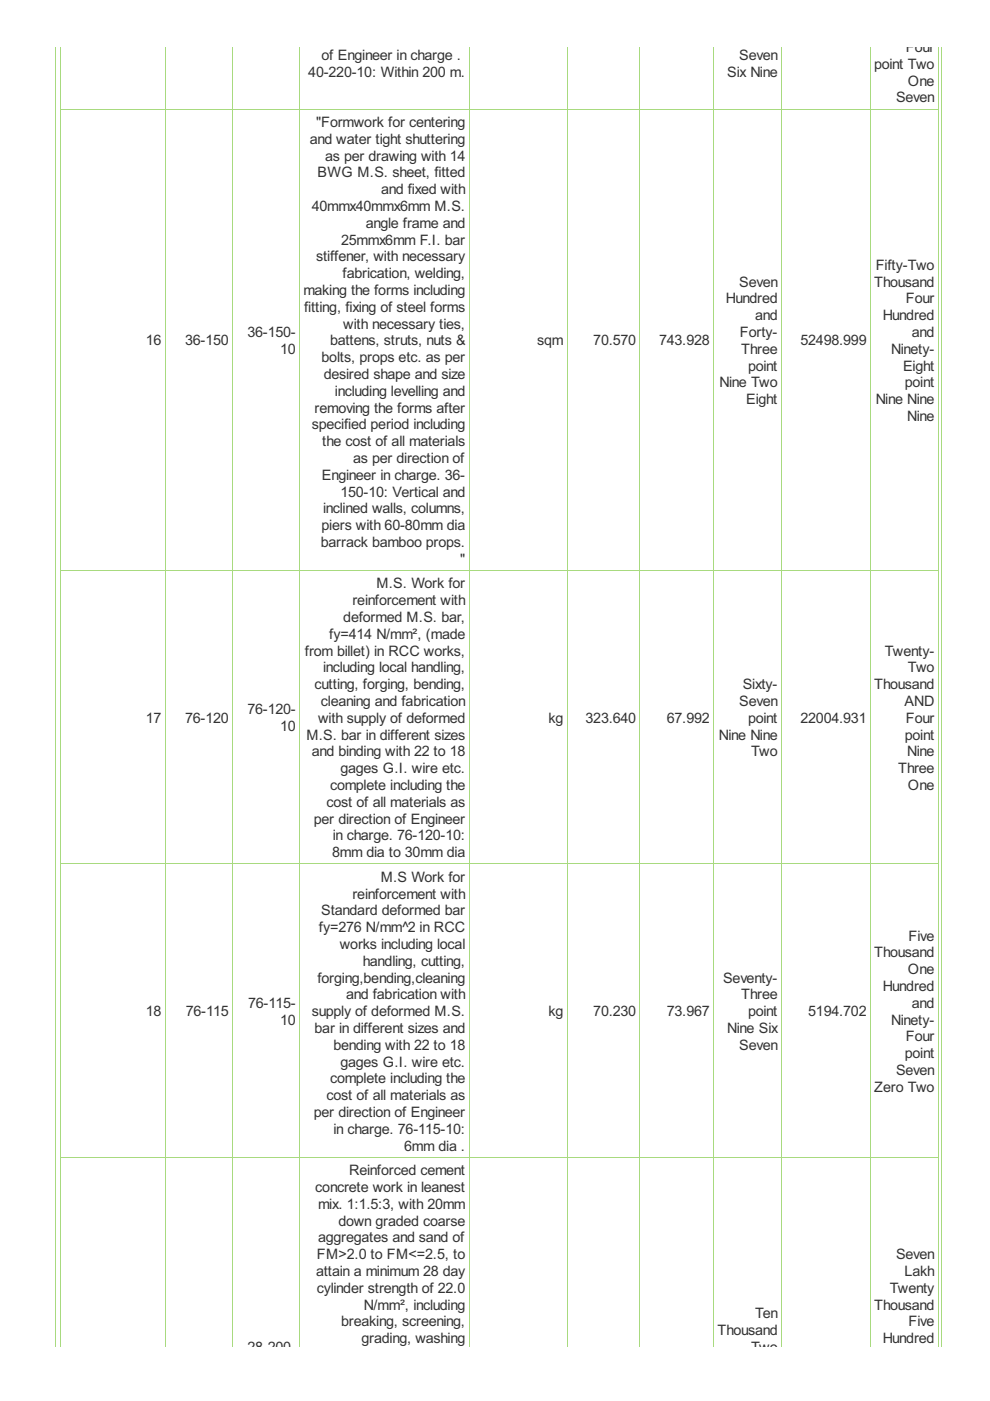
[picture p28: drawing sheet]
<svg xmlns="http://www.w3.org/2000/svg" width="210mm" height="297mm" viewBox="0 0 210 297" stroke-linecap="round" stroke-linejoin="round" font-family="sans-serif">
<defs><g id="words">
<g font-size="3.4" fill="#333">
<text x="192.1" y="11">Four</text>
<text x="65.4" y="16.4">40-220-10: Within 200 m.</text>
<text x="68.2" y="12.8">of Engineer in charge .</text>
<text x="154.2" y="16.4">Six Nine</text>
<text x="156.7" y="12.8">Seven</text>
<text x="185.3" y="14.6">point Two</text>
<text x="190" y="21.7">Seven</text>
<text x="192.5" y="18.2">One</text>
<text x="67" y="26.9">&quot;Formwork for centering</text>
<text x="65.7" y="30.5">and water tight shuttering</text>
<text x="68.9" y="34">as per drawing with 14</text>
<text x="67.3" y="37.6">BWG M.S. sheet, fitted</text>
<text x="80.8" y="41.2">and fixed with</text>
<text x="66.1" y="44.7">40mmx40mmx6mm M.S.</text>
<text x="72.3" y="51.9">25mmx6mm F.I. bar</text>
<text x="77.5" y="48.3">angle frame and</text>
<text x="67" y="55.4">stiffener, with necessary</text>
<text x="72.6" y="59">fabrication, welding,</text>
<text x="185.7" y="57.2">Fifty-Two</text>
<text x="64.3" y="62.5">making the forms including</text>
<text x="153.9" y="64.3">Hundred</text>
<text x="156.7" y="60.8">Seven</text>
<text x="185.4" y="60.8">Thousand</text>
<text x="192.1" y="64.3">Four</text>
<text x="52.5" y="71.5">36-150-</text>
<text x="64.5" y="66.1">fitting, fixing of steel forms</text>
<text x="72.8" y="69.7">with necessary ties,</text>
<text x="156.9" y="71.5">Forty-</text>
<text x="160.1" y="67.9">and</text>
<text x="187.2" y="67.9">Hundred</text>
<text x="193.3" y="71.5">and</text>
<text x="30.9" y="73.2">16</text>
<text x="39.2" y="73.2">36-150</text>
<text x="59.4" y="75">10</text>
<text x="68.2" y="76.8">bolts, props etc. as per</text>
<text x="70" y="73.2">battens, struts, nuts &amp;</text>
<text x="113.9" y="73.2">sqm</text>
<text x="125.8" y="73.2">70.570</text>
<text x="139.7" y="73.2">743.928</text>
<text x="157.2" y="75">Three</text>
<text x="169.7" y="73.2">52498.999</text>
<text x="188.9" y="75">Ninety-</text>
<text x="68.6" y="80.4">desired shape and size</text>
<text x="71" y="83.9">including levelling and</text>
<text x="152.6" y="82.1">Nine Two</text>
<text x="158.6" y="78.6">point</text>
<text x="191.5" y="78.6">Eight</text>
<text x="191.9" y="82.1">point</text>
<text x="66.7" y="87.5">removing the forms after</text>
<text x="158.2" y="85.7">Eight</text>
<text x="185.7" y="85.7">Nine Nine</text>
<text x="192.4" y="89.3">Nine</text>
<text x="66.1" y="91.1">specified period including</text>
<text x="68.3" y="94.6">the cost of all materials</text>
<text x="68.2" y="101.7">Engineer in charge. 36-</text>
<text x="74.9" y="98.2">as per direction of</text>
<text x="72.2" y="105.3">150-10: Vertical and</text>
<text x="68.2" y="112.4">piers with 60-80mm dia</text>
<text x="68.5" y="108.9">inclined walls, columns,</text>
<text x="68" y="116">barrack bamboo props.</text>
<text x="97.6" y="119.6">&quot;</text>
<text x="79.8" y="124.8">M.S. Work for</text>
<text x="72.8" y="131.9">deformed M.S. bar,</text>
<text x="74.7" y="128.3">reinforcement with</text>
<text x="69.8" y="135.4">fy=414 N/mm², (made</text>
<text x="64.6" y="139">from billet) in RCC works,</text>
<text x="68.5" y="142.6">including local handling,</text>
<text x="187.6" y="139">Twenty-</text>
<text x="192.5" y="142.6">Two</text>
<text x="66.7" y="146.1">cutting, forging, bending,</text>
<text x="68" y="149.7">cleaning and fabrication</text>
<text x="156.7" y="149.7">Seven</text>
<text x="157.5" y="146.1">Sixty-</text>
<text x="185.4" y="146.1">Thousand</text>
<text x="191.8" y="149.7">AND</text>
<text x="30.9" y="153.3">17</text>
<text x="39.2" y="153.3">76-120</text>
<text x="52.5" y="151.5">76-120-</text>
<text x="59.4" y="155">10</text>
<text x="67.4" y="153.3">with supply of deformed</text>
<text x="116.3" y="153.3">kg</text>
<text x="124.2" y="153.3">323.640</text>
<text x="141.4" y="153.3">67.992</text>
<text x="158.6" y="153.3">point</text>
<text x="169.7" y="153.3">22004.931</text>
<text x="192.1" y="153.3">Four</text>
<text x="65" y="156.8">M.S. bar in different sizes</text>
<text x="66.1" y="160.4">and binding with 22 to 18</text>
<text x="152.4" y="156.8">Nine Nine</text>
<text x="159.2" y="160.4">Two</text>
<text x="191.9" y="156.8">point</text>
<text x="192.4" y="160.4">Nine</text>
<text x="70" y="167.5">complete including the</text>
<text x="72.2" y="163.9">gages G.I. wire etc.</text>
<text x="190.4" y="163.9">Three</text>
<text x="192.5" y="167.5">One</text>
<text x="69.2" y="171.1">cost of all materials as</text>
<text x="66.6" y="174.6">per direction of Engineer</text>
<text x="70.6" y="178.2">in charge. 76-120-10:</text>
<text x="70.4" y="181.8">8mm dia to 30mm dia</text>
<text x="74.7" y="190.5">reinforcement with</text>
<text x="80.7" y="187">M.S Work for</text>
<text x="67.6" y="197.7">fy=276 N/mm^2 in RCC</text>
<text x="68.1" y="194.1">Standard deformed bar</text>
<text x="72" y="201.2">works including local</text>
<text x="185.4" y="203">Thousand</text>
<text x="192.7" y="199.4">Five</text>
<text x="67.3" y="208.3">forging,bending,cleaning</text>
<text x="76.9" y="204.8">handling, cutting,</text>
<text x="153.3" y="208.3">Seventy-</text>
<text x="192.5" y="206.6">One</text>
<text x="30.9" y="215.5">18</text>
<text x="39.4" y="215.5">76-115</text>
<text x="52.6" y="213.7">76-115-</text>
<text x="66.1" y="215.5">supply of deformed M.S.</text>
<text x="73.4" y="211.9">and fabrication with</text>
<text x="116.3" y="215.5">kg</text>
<text x="125.8" y="215.5">70.230</text>
<text x="141.4" y="215.5">73.967</text>
<text x="157.2" y="211.9">Three</text>
<text x="158.6" y="215.5">point</text>
<text x="171.4" y="215.5">5194.702</text>
<text x="187.2" y="210.1">Hundred</text>
<text x="193.3" y="213.7">and</text>
<text x="59.4" y="217.2">10</text>
<text x="66.7" y="219">bar in different sizes and</text>
<text x="154.2" y="219">Nine Six</text>
<text x="188.9" y="217.2">Ninety-</text>
<text x="192.1" y="220.8">Four</text>
<text x="70.7" y="222.6">bending with 22 to 18</text>
<text x="72.2" y="226.2">gages G.I. wire etc.</text>
<text x="156.7" y="222.6">Seven</text>
<text x="190" y="227.9">Seven</text>
<text x="191.9" y="224.4">point</text>
<text x="69.2" y="233.3">cost of all materials as</text>
<text x="70" y="229.7">complete including the</text>
<text x="185.4" y="231.5">Zero Two</text>
<text x="66.6" y="236.8">per direction of Engineer</text>
<text x="70.7" y="240.4">in charge. 76-115-10:</text>
<text x="85.7" y="244">6mm dia .</text>
<text x="74" y="249.2">Reinforced cement</text>
<text x="66.9" y="252.7">concrete work in leanest</text>
<text x="67.4" y="256.3">mix. 1:1.5:3, with 20mm</text>
<text x="67.4" y="263.4">aggregates and sand of</text>
<text x="71.8" y="259.9">down graded coarse</text>
<text x="67.2" y="267">FM&gt;2.0 to FM&lt;=2.5, to</text>
<text x="190" y="267">Seven</text>
<text x="67" y="270.5">attain a minimum 28 day</text>
<text x="67.1" y="274.1">cylinder strength of 22.0</text>
<text x="188.6" y="274.1">Twenty</text>
<text x="191.8" y="270.5">Lakh</text>
<text x="72.3" y="281.2">breaking, screening,</text>
<text x="77.1" y="277.7">N/mm², including</text>
<text x="160.1" y="279.5">Ten</text>
<text x="185.4" y="277.7">Thousand</text>
<text x="192.7" y="281.2">Five</text>
<text x="52.5" y="286.6">28-200-</text>
<text x="76.7" y="284.8">grading, washing</text>
<text x="152.1" y="283">Thousand</text>
<text x="159.2" y="286.6">Two</text>
<text x="187.2" y="284.8">Hundred</text>
</g>
</g></defs>
<g fill="none" stroke="#a8da7f" stroke-width=".21">
<path d="M11.8 9.9v275.7M12.7 9.9v275.7M35 9.9v275.7M49.3 9.9v275.7M63.5 9.9v275.7M99.4 9.9v275.7M120.2 9.9v275.7M135.7 9.9v275.7M151.3 9.9v275.7M165.7 9.9v275.7M184.5 9.9v275.7M198.9 9.9v275.7"/>
<path d="M199.7 9.9v275.7M12.7 23.1h186.3M12.7 121h186.3M12.7 183.2h186.3M12.7 245.4h186.3"/>
</g>
<use href="#words"/>
</svg>
